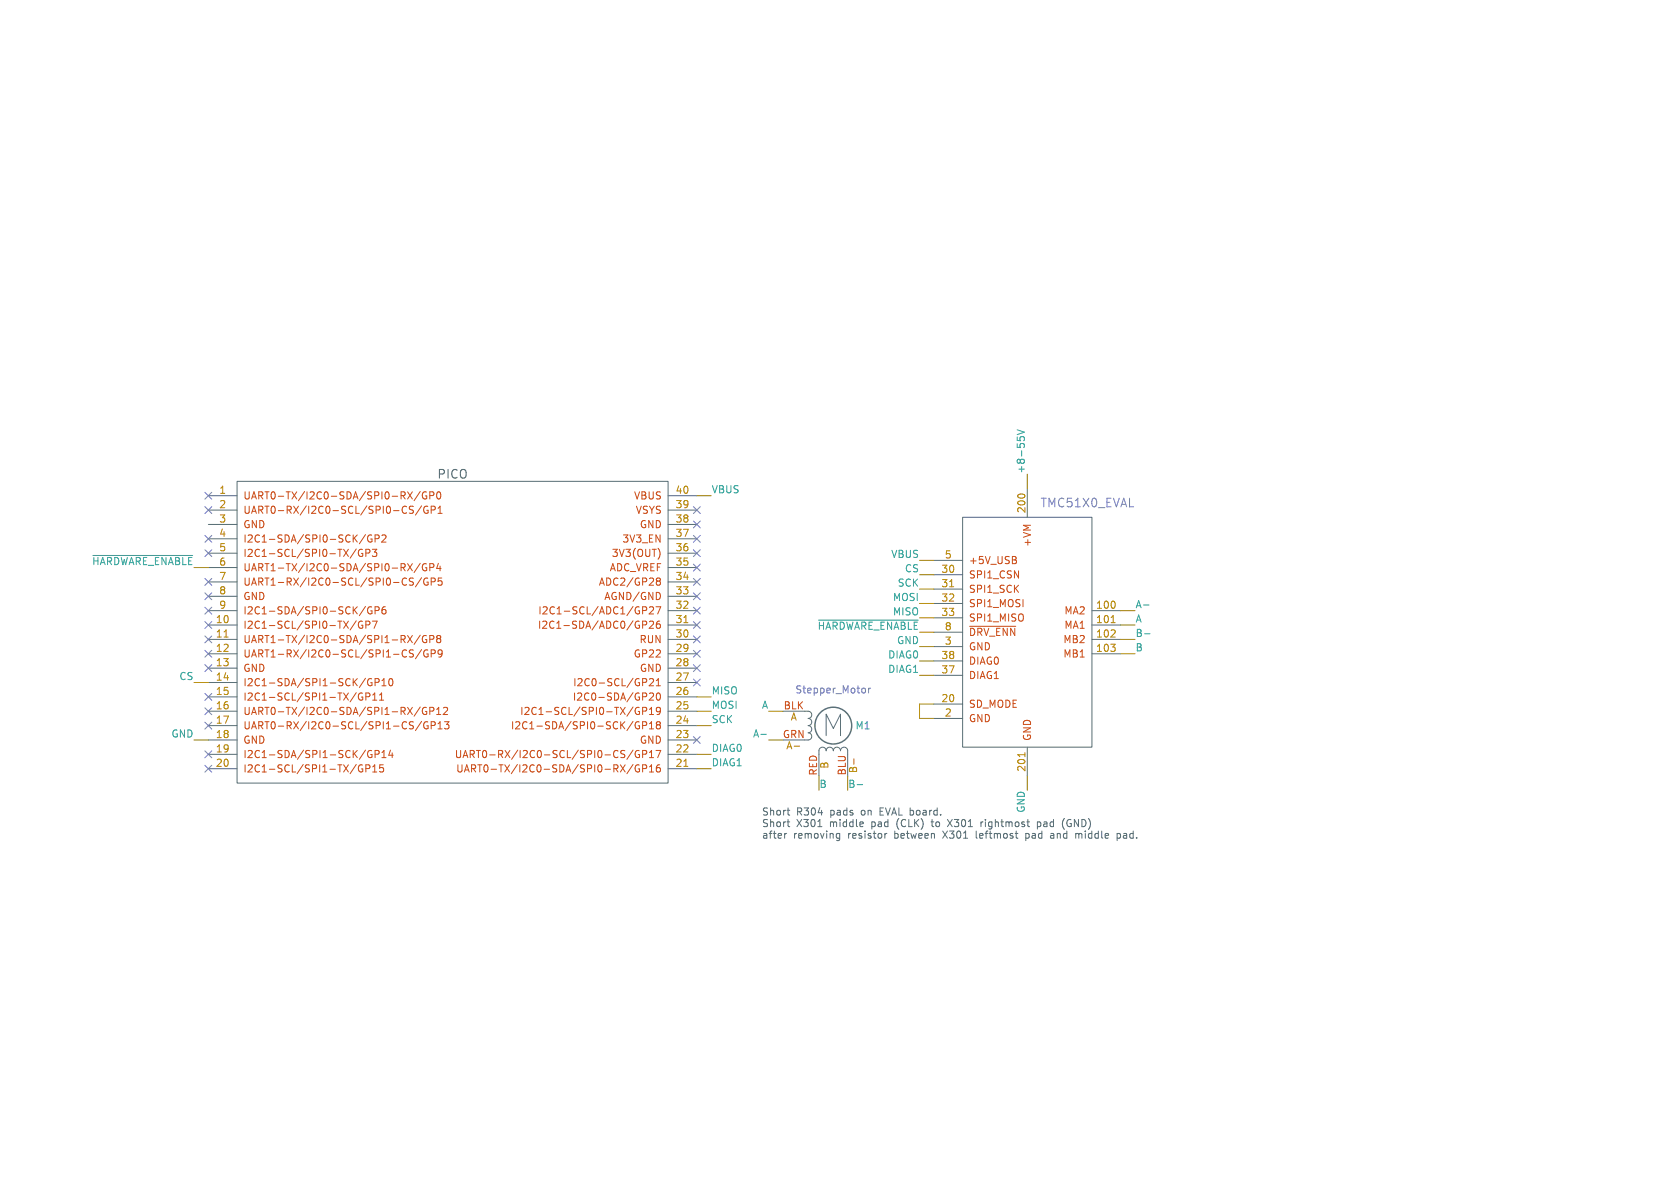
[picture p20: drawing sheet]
<svg xmlns="http://www.w3.org/2000/svg" width="297mm" height="210mm" viewBox="0 0 297 210" stroke-linecap="round" stroke-linejoin="round" font-family="sans-serif">
<defs><g id="words">
<text font-size="2.1" fill="#586e75" x="77.2" y="84.9">PICO</text>
<text font-size="2.1" fill="#6c71c4" x="183.9" y="89.9">TMC51X0_EVAL</text>
<g font-size="1.8" fill="#2aa198">
<text x="181.3" y="83.8" transform="rotate(-90 181.3 83.8)">+8-55V</text>
<text x="125.7" y="87.3">VBUS</text>
<text x="157.5" y="98.7">VBUS</text>
<text x="159.9" y="101.3">CS</text>
<text x="157.8" y="106.3">MOSI</text>
<text x="158.6" y="103.8">SCK</text>
<text x="200.7" y="107.6">A-</text>
<text x="157.8" y="108.9">MISO</text>
<text x="158.5" y="114">GND</text>
<text x="200.7" y="110.1">A</text>
<text x="200.7" y="112.7">B-</text>
<text x="156.9" y="116.5">DIAG0</text>
<text x="156.9" y="119">DIAG1</text>
<text x="200.7" y="115.2">B</text>
<text x="31.6" y="120.3">CS</text>
<text x="125.7" y="122.8">MISO</text>
<text x="125.7" y="125.4">MOSI</text>
<text x="134.6" y="125.4">A</text>
<text x="30.2" y="130.5">GND</text>
<text x="125.7" y="127.9">SCK</text>
<text x="133" y="130.5">A-</text>
<text x="125.7" y="135.5">DIAG1</text>
<text x="125.7" y="133">DIAG0</text>
<text x="144.8" y="139.4">B</text>
<text x="149.9" y="139.4">B-</text>
<text x="181.3" y="143.8" transform="rotate(-90 181.3 143.8)">GND</text>
</g>
<g font-size="1.8" fill="#b58900">
<text x="38.7" y="87.4">1</text>
<text x="38.7" y="89.9">2</text>
<text x="119.3" y="89.9">39</text>
<text x="119.3" y="87.4">40</text>
<text x="38.7" y="92.5">3</text>
<text x="38.7" y="95">4</text>
<text x="119.3" y="95">37</text>
<text x="119.3" y="92.5">38</text>
<text x="181.4" y="90.8" transform="rotate(-90 181.4 90.8)">200</text>
<text x="38.7" y="97.5">5</text>
<text x="38.7" y="100.1">6</text>
<text x="119.3" y="100.1">35</text>
<text x="119.3" y="97.5">36</text>
<text x="166.3" y="101.3">30</text>
<text x="166.9" y="98.8">5</text>
<text x="38.7" y="102.6">7</text>
<text x="38.7" y="105.2">8</text>
<text x="38.7" y="107.7">9</text>
<text x="119.3" y="107.7">32</text>
<text x="119.3" y="105.2">33</text>
<text x="119.3" y="102.6">34</text>
<text x="166.3" y="103.9">31</text>
<text x="166.3" y="106.4">32</text>
<text x="193.7" y="107.7">100</text>
<text x="38.1" y="110.2">10</text>
<text x="38.1" y="112.8">11</text>
<text x="119.3" y="112.8">30</text>
<text x="119.3" y="110.2">31</text>
<text x="166.3" y="109">33</text>
<text x="166.9" y="111.5">8</text>
<text x="193.7" y="110.2">101</text>
<text x="193.7" y="112.8">102</text>
<text x="38.1" y="115.3">12</text>
<text x="38.1" y="117.9">13</text>
<text x="119.3" y="117.9">28</text>
<text x="119.3" y="115.3">29</text>
<text x="166.3" y="119.1">37</text>
<text x="166.3" y="116.6">38</text>
<text x="166.9" y="114">3</text>
<text x="193.7" y="115.3">103</text>
<text x="38.1" y="120.4">14</text>
<text x="38.1" y="122.9">15</text>
<text x="38.1" y="125.5">16</text>
<text x="119.3" y="125.5">25</text>
<text x="119.3" y="122.9">26</text>
<text x="119.3" y="120.4">27</text>
<text x="166.3" y="124.2">20</text>
<text x="38.1" y="128">17</text>
<text x="38.1" y="130.6">18</text>
<text x="119.3" y="130.6">23</text>
<text x="119.3" y="128">24</text>
<text x="139.7" y="127.7">A</text>
<text x="166.9" y="126.7">2</text>
<text x="38.1" y="133.1">19</text>
<text x="38.1" y="135.6">20</text>
<text x="119.3" y="135.6">21</text>
<text x="119.3" y="133.1">22</text>
<text x="138.9" y="132.8">A-</text>
<text x="146.8" y="136" transform="rotate(-90 146.8 136)">B</text>
<text x="151.8" y="136.8" transform="rotate(-90 151.8 136.8)">B-</text>
<text x="181.4" y="136.5" transform="rotate(-90 181.4 136.5)">201</text>
</g>
<g font-size="1.8" fill="#cb4b16">
<text x="42.9" y="88.5">UART0-TX/I2C0-SDA/SPI0-RX/GP0</text>
<text x="112" y="88.5">VBUS</text>
<text x="42.9" y="91">UART0-RX/I2C0-SCL/SPI0-CS/GP1</text>
<text x="42.9" y="93.6">GND</text>
<text x="112.3" y="91">VSYS</text>
<text x="113" y="93.6">GND</text>
<text x="42.9" y="96.1">I2C1-SDA/SPI0-SCK/GP2</text>
<text x="42.9" y="98.7">I2C1-SCL/SPI0-TX/GP3</text>
<text x="42.9" y="101.2">UART1-TX/I2C0-SDA/SPI0-RX/GP4</text>
<text x="107.7" y="101.2">ADC_VREF</text>
<text x="108.1" y="98.7">3V3(OUT)</text>
<text x="109.9" y="96.1">3V3_EN</text>
<text x="171.2" y="99.9">+5V_USB</text>
<text x="182.5" y="96.8" transform="rotate(-90 182.5 96.8)">+VM</text>
<text x="42.9" y="103.7">UART1-RX/I2C0-SCL/SPI0-CS/GP5</text>
<text x="42.9" y="106.3">GND</text>
<text x="105.8" y="103.7">ADC2/GP28</text>
<text x="106.7" y="106.3">AGND/GND</text>
<text x="171.2" y="102.5">SPI1_CSN</text>
<text x="171.2" y="105">SPI1_SCK</text>
<text x="171.2" y="107.5">SPI1_MOSI</text>
<text x="42.9" y="111.4">I2C1-SCL/SPI0-TX/GP7</text>
<text x="42.9" y="113.9">UART1-TX/I2C0-SDA/SPI1-RX/GP8</text>
<text x="42.9" y="108.8">I2C1-SDA/SPI0-SCK/GP6</text>
<text x="95" y="111.4">I2C1-SDA/ADC0/GP26</text>
<text x="95.1" y="108.8">I2C1-SCL/ADC1/GP27</text>
<text x="113" y="113.9">RUN</text>
<text x="171.2" y="110.1">SPI1_MISO</text>
<text x="171.2" y="112.6">~{DRV_ENN}</text>
<text x="187.9" y="113.9">MB2</text>
<text x="188.1" y="108.8">MA2</text>
<text x="188.1" y="111.4">MA1</text>
<text x="42.9" y="116.4">UART1-RX/I2C0-SCL/SPI1-CS/GP9</text>
<text x="42.9" y="119">GND</text>
<text x="111.9" y="116.4">GP22</text>
<text x="113" y="119">GND</text>
<text x="171.2" y="115.2">GND</text>
<text x="171.2" y="117.7">DIAG0</text>
<text x="187.9" y="116.4">MB1</text>
<text x="42.9" y="121.5">I2C1-SDA/SPI1-SCK/GP10</text>
<text x="42.9" y="124.1">I2C1-SCL/SPI1-TX/GP11</text>
<text x="101.2" y="124.1">I2C0-SDA/GP20</text>
<text x="101.2" y="121.5">I2C0-SCL/GP21</text>
<text x="138.4" y="125.5">BLK</text>
<text x="171.2" y="125.3">SD_MODE</text>
<text x="171.2" y="120.2">DIAG1</text>
<text x="42.9" y="126.6">UART0-TX/I2C0-SDA/SPI1-RX/GP12</text>
<text x="42.9" y="129.1">UART0-RX/I2C0-SCL/SPI1-CS/GP13</text>
<text x="42.9" y="131.7">GND</text>
<text x="90.2" y="129.1">I2C1-SDA/SPI0-SCK/GP18</text>
<text x="91.9" y="126.6">I2C1-SCL/SPI0-TX/GP19</text>
<text x="113" y="131.7">GND</text>
<text x="138.3" y="130.6">GRN</text>
<text x="171.2" y="127.9">GND</text>
<text x="182.5" y="131.1" transform="rotate(-90 182.5 131.1)">GND</text>
<text x="42.9" y="134.2">I2C1-SDA/SPI1-SCK/GP14</text>
<text x="42.9" y="136.8">I2C1-SCL/SPI1-TX/GP15</text>
<text x="80.3" y="134.2">UART0-RX/I2C0-SCL/SPI0-CS/GP17</text>
<text x="80.5" y="136.8">UART0-TX/I2C0-SDA/SPI0-RX/GP16</text>
<text x="144.5" y="137.2" transform="rotate(-90 144.5 137.2)">RED</text>
<text x="149.6" y="137.2" transform="rotate(-90 149.6 137.2)">BLU</text>
</g>
<g font-size="1.8" fill="#859900">
<text x="16.2" y="100">~{HARDWARE_ENABLE}</text>
<text x="144.5" y="111.4">~{HARDWARE_ENABLE}</text>
</g>
<text font-size="1.8" fill="#6c71c4" x="140.5" y="122.8">Stepper_Motor</text>
<text font-size="1.8" fill="#268bd2" x="151.1" y="129.1">M1</text>
<g font-size="1.8" fill="#586e75">
<text x="134.6" y="144.3">Short</text>
<text x="134.6" y="146.3">Short</text>
<text x="134.6" y="148.3">after</text>
<text x="140.3" y="148.3">removing</text>
<text x="140.8" y="144.3">R304</text>
<text x="140.8" y="146.3">X301</text>
<text x="146.8" y="146.3">middle</text>
<text x="146.9" y="144.3">pads</text>
<text x="150" y="148.3">resistor</text>
<text x="152.5" y="144.3">on</text>
<text x="154.3" y="146.3">pad</text>
<text x="156" y="144.3">EVAL board.</text>
<text x="158.4" y="148.3">between</text>
<text x="159" y="146.3">(CLK)</text>
<text x="165.4" y="146.3">to</text>
<text x="167.2" y="148.3">X301</text>
<text x="168.4" y="146.3">X301</text>
<text x="173.2" y="148.3">leftmost</text>
<text x="174.4" y="146.3">rightmost</text>
<text x="182.2" y="148.3">pad</text>
<text x="184.6" y="146.3">pad</text>
<text x="186.8" y="148.3">and</text>
<text x="189.2" y="146.3">(GND)</text>
<text x="191.4" y="148.3">middle</text>
<text x="198.9" y="148.3">pad.</text>
</g>
</g></defs>
<g fill="none" stroke="#586e75" stroke-width=".18">
<path d="M36.8 87.6h5.1M36.8 90.2h5.1M36.8 92.7h5.1M36.8 97.8h5.1M36.8 95.3h5.1M41.9 85.1h76.2v53.3h-76.2zM118.1 87.6h5.1M118.1 90.2h5.1M118.1 92.7h5.1M118.1 97.8h5.1M118.1 95.3h5.1M165.1 99.1h5.1"/>
<path d="M170.2 91.4h22.8v40.7h-22.8zM181.6 86.4v5M36.8 110.5h5.1M36.8 113h5.1M36.8 115.6h5.1M36.8 118.1h5.1M36.8 108h5.1M36.8 105.4h5.1M36.8 102.9h5.1M36.8 100.3h5.1M118.1 110.5h5.1M118.1 113h5.1"/>
<path d="M118.1 115.6h5.1M118.1 118.1h5.1M118.1 108h5.1M118.1 105.4h5.1M118.1 102.9h5.1M118.1 100.3h5.1M165.1 114.3h5.1M165.1 101.6h5.1M165.1 104.1h5.1M165.1 106.7h5.1M165.1 109.2h5.1M165.1 119.4h5.1"/>
<path d="M165.1 116.8h5.1M165.1 111.8h5.1M193 110.5h5.1M193 113h5.1M193 115.6h5.1M193 108h5.1M36.8 130.8h5.1M36.8 125.7h5.1M36.8 120.7h5.1M36.8 123.2h5.1M36.8 128.3h5.1M36.8 133.4h5.1"/>
<path d="M36.8 135.9h5.1M118.1 130.8h5.1M118.1 125.7h5.1M118.1 120.7h5.1M118.1 123.2h5.1M118.1 128.3h5.1M118.1 133.4h5.1M118.1 135.9h5.1M138.4 125.7h4.5a.64 .64 0 0 1 .6 .7 .64 .64 0 0 1-.6 .6 .64 .64 0 0 1 .6 .6 .64 .64 0 0 1-.6 .7 .64 .64 0 0 1 .6 .6 .64 .64 0 0 1-.6 .6 .64 .64 0 0 1 .6 .7 .64 .64 0 0 1-.6 .6h-4.5M144.8 137.2v-4.5a.64 .64 0 0 1 .6-.6 .64 .64 0 0 1 .6 .6 .64 .64 0 0 1 .7-.6 .64 .64 0 0 1 .6 .6 .64 .64 0 0 1 .7-.6 .64 .64 0 0 1 .6 .6 .64 .64 0 0 1 .6-.6 .64 .64 0 0 1 .7 .6v4.5M146 130v-3.8l1.3 2.6 1.3-2.6v3.8M165.1 127h5.1"/>
<path d="M165.1 124.5h5.1M181.6 132.1v5.1M139.1 147.3l-.3 .2M139.1 143.2h.5M139.1 145.3h.5M139.4 144l.2 .1M139.4 146.1h.2M144.6 146.1h.7M148 147.4h.4M148 148.1h.4M148.4 147.3v1.1l-.1 .1-.3 .1M152.6 145.3v.3l-.6 .1"/>
<path d="M156.8 147.3l-.4 .3M164.6 145.3h.5M164.8 144.9v1.2M167.5 144.9l.8 1.2M168.3 144.9l-.8 1.2M172.6 146.9v1.1l.2 .2M173.4 145.3v.8M173.8 145.3l-.4 .2M181.3 148.1l.4 .1M181.3 147.3v1.3M181.7 147.3l-.4 .1M183.4 145.3h.4l.2 .2-.1 .6h-.5"/>
<path d="M183.4 145.3v1.3M185.8 147.4h.4M186.3 147.6l-.4 .1-.2 .2 .2 .3 .4-.1M188 146.4l.1 .2M188.2 144.7l-.2 .2M188.8 144.9l-.2 .5 .2 .7M190.2 147.4l.3-.1 .2 .2M190.7 147.5v.7M190.9 147.3l-.2 .2M197.5 147.4l.4-.1 .2 .3-.1 .5h-.5M197.5 147.3v1.3"/>
</g>
<circle cx="147.3" cy="128.3" r="3.3" fill="none" stroke="#586e75" stroke-width=".25"/>
<path d="M39.6 112.6h.7M120.9 110.1h.7M167.9 103.7h.7M196.4 112.6h.8M196.4 110.1h.8M197.1 111.5v.4M120.9 135.5h.7M140.4 131.9h1M151 134.1v1M181.2 133v.8" fill="none" stroke="#b58900" stroke-width=".18"/>
<g fill="none" stroke="#6c71c4" stroke-width=".18">
<path d="M36.2 97.2l1.2 1.2M36.2 89.6l1.2 1.2M36.2 94.6l1.2 1.3M36.2 87l1.2 1.2M37.4 97.2l-1.2 1.2M37.4 89.6l-1.2 1.2M37.4 94.6l-1.2 1.3M37.4 87l-1.2 1.2M122.6 89.6l1.2 1.2M122.6 92.1l1.2 1.2M122.6 99.7l1.2 1.2M122.6 97.2l1.2 1.2"/>
<path d="M122.6 94.6l1.2 1.3M123.8 89.6l-1.2 1.2M123.8 92.1l-1.2 1.2M123.8 99.7l-1.2 1.2M123.8 97.2l-1.2 1.2M123.8 94.6l-1.2 1.3M36.2 109.9l1.2 1.2M36.2 107.3l1.2 1.3M36.2 102.3l1.2 1.2M36.2 104.8l1.2 1.2M36.2 117.5l1.2 1.2M36.2 112.4l1.2 1.2"/>
<path d="M36.2 115l1.2 1.2M37.4 109.9l-1.2 1.2M37.4 107.3l-1.2 1.3M37.4 102.3l-1.2 1.2M37.4 104.8l-1.2 1.2M37.4 117.5l-1.2 1.2M37.4 112.4l-1.2 1.2M37.4 115l-1.2 1.2M122.6 117.5l1.2 1.2M122.6 115l1.2 1.2M122.6 104.8l1.2 1.2M122.6 102.3l1.2 1.2"/>
<path d="M122.6 112.4l1.2 1.2M122.6 109.9l1.2 1.2M122.6 107.3l1.2 1.3M123.8 117.5l-1.2 1.2M123.8 115l-1.2 1.2M123.8 104.8l-1.2 1.2M123.8 102.3l-1.2 1.2M123.8 112.4l-1.2 1.2M123.8 109.9l-1.2 1.2M123.8 107.3l-1.2 1.3M36.2 127.7l1.2 1.2M36.2 135.3l1.2 1.2"/>
<path d="M36.2 132.7l1.2 1.3M36.2 125.1l1.2 1.2M36.2 122.6l1.2 1.2M37.4 127.7l-1.2 1.2M37.4 135.3l-1.2 1.2M37.4 132.7l-1.2 1.3M37.4 125.1l-1.2 1.2M37.4 122.6l-1.2 1.2M122.6 130.2l1.2 1.2M122.6 120l1.2 1.3M123.8 130.2l-1.2 1.2M123.8 120l-1.2 1.3"/>
<path d="M152.8 121.7l.2 .2v.4l-.2 .2M153.5 121.7v.8M153.9 121.7l-.4 .2"/>
</g>
<g fill="none" stroke="#cb4b16" stroke-width=".18">
<path d="M63 97l-1.1 1.7M64.1 97.2a.59 .59 0 0 0-.8 .5 .59 .59 0 0 0 .8 .6v-.5h-.2M64.6 94.5l-1.1 1.6M64.7 97.8l.6-.1 .1-.2-.1-.3-.6-.1v1.3M65.7 94.6a.59 .59 0 0 0-.7 .6 .59 .59 0 0 0 .7 .6l.1-.5h-.3M65.8 97.1h.8l-.4 .5 .4 .1v.5l-.2 .2-.6-.2M66.3 95.2h.6l.1-.2v-.3l-.7-.1v1.2M67.5 94.7l.5-.1 .2 .3-.7 .9h.7M71.6 89.5l.3 .1M71.9 90.6l-.3 .1M72.1 86.9l.8 1.3M72.1 99.6l.8 1.3"/>
<path d="M72.9 86.9l-.8 1.3M72.9 99.6l-.8 1.3M73.1 89.5h-.5l-.2 .2 .1 .3 .5 .3v.3l-.2 .1h-.4M74.3 86.9l-1.1 1.6M74.3 99.6l-1.1 1.6M74.5 89.4l-1.1 1.7M75.4 87a.59 .59 0 0 0-.8 .6 .59 .59 0 0 0 .8 .5v-.4h-.2M75.4 99.7a.59 .59 0 0 0-.8 .6 .59 .59 0 0 0 .8 .5v-.4h-.2M75.6 89.5a.59 .59 0 0 0-.7 .6 .59 .59 0 0 0 .7 .6l.1-.5h-.3M76 87.6l.6-.1 .1-.1v-.3l-.7-.2v1.3M76.2 90.1h.6l.2-.2-.1-.3-.7-.1v1.2M77.3 87.1l.2-.2a.68 .68 0 0 1 .4 .7 .68 .68 0 0 1-.4 .6l-.2-.1-.1-.4z"/>
<path d="M77.4 89.8l.4-.3v1.2M77.4 90.7h.8M77.5 99.6l-.3 .9h.8M116.6 97.3l.1 .5-.1 .7M179.4 99l.3 .2-.1 .3-.1 .1M179.5 98.4l.1 .2-.1 .3M63 109.7l-1.1 1.7M64.1 109.9a.59 .59 0 0 0-.8 .5 .59 .59 0 0 0 .8 .6v-.5h-.2M64.6 107.2l-1.1 1.6M64.7 110.5l.6-.1 .1-.2-.1-.3-.6-.1v1.3M65.7 107.3a.59 .59 0 0 0-.7 .6 .59 .59 0 0 0 .7 .6l.1-.5h-.3M65.8 109.8h.9l-.6 1.3"/>
<path d="M66.3 107.9h.6l.1-.2v-.3l-.7-.1v1.2M68.1 107.3h-.3a.85 .85 0 0 0 0 1.2l.4-.1v-.4l-.2-.3-.4 .1-.1 .2M72.1 112.3l.8 1.3M72.9 112.3l-.8 1.3M73.1 114.9h-.5l-.2 .2 .1 .3 .5 .3v.3l-.2 .1h-.4M73.1 102.2h-.5l-.2 .2 .1 .3 .5 .3v.3l-.2 .1h-.4M74.3 112.3l-1.1 1.6M74.5 114.8l-1.1 1.7M74.5 102.1l-1.1 1.7M75.4 112.4a.59 .59 0 0 0-.8 .6 .59 .59 0 0 0 .8 .5v-.4h-.2M75.6 114.9a.59 .59 0 0 0-.7 .6 .59 .59 0 0 0 .7 .6l.1-.5h-.3M75.6 102.2a.59 .59 0 0 0-.7 .6 .59 .59 0 0 0 .7 .6l.1-.5h-.3"/>
<path d="M76 100.3l.6-.1 .1-.1v-.3l-.7-.2v1.3M76 113l.6-.1 .1-.1v-.3l-.7-.2v1.3M76.2 115.5h.6l.2-.2-.1-.3-.7-.1v1.2M76.2 102.8h.6l.2-.2-.1-.3-.7-.1v1.2M77.4 112.9l-.2-.3 .2-.3h.3l.2 .3-.2 .3M77.4 112.9l-.2 .2 .1 .4 .1 .1 .4-.1 .1-.1v-.3l-.2-.2M77.4 112.9h.3M77.8 100.1v.8M78.1 102.2h-.6l-.1 .6 .2-.1h.4l.2 .2-.1 .4-.2 .1-.5-.1M78.2 115.4l-.3 .3-.3-.1-.2-.2 .2-.5h.3l.2 .1a.84 .84 0 0 1-.3 1.1h-.2M113.6 109.8h.5l.2 .2-.1 .4-.6 .1M113.6 107.3h.5l.2 .2-.1 .4h-.6"/>
<path d="M114.8 109.9l.5-.1 .2 .4-.7 .9h.7M114.8 107.4l.5-.1 .2 .3-.7 .9h.7M116 107.3h.8l-.5 1.2M116 102.4l.3-.2h.3l.2 .3-.3 .2M116 102.5l.3 .2M116.3 102.7h.2M116.3 102.7l-.3 .3M116.5 102.7l.3 .3-.1 .3-.4 .1-.3-.2M116.6 109.8l-.3 .1a.86 .86 0 0 0 0 1.2l.4-.2 .1-.4-.3-.2h-.4l-.1 .2M171.4 110.7h8.2M63.9 135.9h.2v.5h-.5l-.2-.2M64.1 122.6a.59 .59 0 0 0-.8 .5 .59 .59 0 0 0 .8 .6v-.5h-.2"/>
<path d="M64.1 135.3h-.5l-.2 .2M64.7 123.2l.6-.1 .1-.2-.1-.3-.6-.1v1.3M64.7 135.9l.6-.1 .1-.2-.1-.3-.6-.1v1.3M65 120.7l.1 .3 .3 .2 .4-.1v-.4h-.3M65 133.4l.1 .3 .3 .2 .4-.1v-.4h-.3M65.7 120h-.5l-.2 .5M65.7 132.7h-.5l-.2 .5M65.9 123.8h.7M65.9 122.9l.3-.4v1.3M65.9 135.6l.3-.4v1.3M65.9 136.5h.7M66.3 120.6h.6l.1-.2v-.3l-.7-.1v1.2"/>
<path d="M66.3 133.3h.6l.1-.2v-.3l-.7-.1v1.2M67.1 122.9l.4-.4v1.3M67.1 123.8h.7M67.5 121.2h.7M67.5 120.3l.4-.3v1.2M67.5 133l.4-.3v1.2M67.5 133.9h.7M67.8 135.2h-.6l-.1 .6 .2-.1h.4l.1 .2v.4l-.2 .2-.5-.2M68.8 120.1l.2-.1a.68 .68 0 0 1 .5 .6 .68 .68 0 0 1-.5 .6l-.2-.1-.1-.4zM69 132.6l-.3 .9h.8M69.3 133.1v.8M72.9 127.6h.2"/>
<path d="M73 128.3l.1 .2-.1 .3M74.3 125l-1.1 1.6M74.5 127.5l-1.1 1.7M75.4 125.1a.59 .59 0 0 0-.8 .6 .59 .59 0 0 0 .8 .5v-.4h-.2M75.6 127.6a.59 .59 0 0 0-.7 .6 .59 .59 0 0 0 .7 .6l.1-.5h-.3M76 125.7l.6-.1 .1-.1v-.3l-.7-.2v1.3M76.2 128.2h.6l.2-.2-.1-.3-.7-.1v1.2M77.2 126.3h.7M77.2 125.4l.4-.4v1.3M77.4 128.8h.8M77.4 127.9l.4-.3v1.2M78.4 125.2l.5-.2 .2 .4-.8 .9h.8"/>
<path d="M78.6 127.6h.8l-.5 .5 .4 .1v.5l-.2 .1-.5-.1M110.3 132.7h.2M110.3 133.4l.2 .2-.2 .3M111.9 135.1l-1.1 1.7M111.9 132.6l-1.1 1.6M112.3 128.3l.1 .4 .3 .1 .4-.1v-.4h-.3M112.8 125.8h.3l-.1 .4h-.5l-.2-.2M113 125.1h-.5l-.2 .2M113 127.6h-.5l-.2 .5M113 132.7a.59 .59 0 0 0-.7 .6 .59 .59 0 0 0 .7 .6l.1-.5h-.3M113 135.3a.59 .59 0 0 0-.7 .5 .59 .59 0 0 0 .7 .6l.1-.5h-.3M113.6 125.7l.6-.1 .1-.1v-.3l-.7-.2v1.3"/>
<path d="M113.6 128.2h.6l.1-.2v-.3l-.7-.1v1.2M113.6 133.3h.6l.1-.2v-.3l-.7-.1v1.2M113.6 135.9l.6-.1 .1-.2v-.3l-.7-.1v1.3M114.3 120.1v.4M114.8 120.1l.5-.1 .2 .3-.7 .9h.7M114.8 122.6l.5-.1 .2 .4-.7 .9h.7M114.8 126.3h.7M114.8 128.8h.7M114.8 133.9h.7M114.8 136.5h.7M114.8 125.4l.4-.4v1.3M114.8 127.9l.4-.3v1.2"/>
<path d="M114.8 133l.4-.3v1.2M114.8 135.6l.4-.4v1.3M116 132.7h.8l-.5 1.2M116 121.2h.8M116 120.3l.4-.3v1.2M116.1 122.6l.2-.1a.68 .68 0 0 1 .5 .6 .68 .68 0 0 1-.5 .7l-.2-.2-.1-.3zM116.3 128.1l-.3-.2 .3-.3h.2l.3 .2-.3 .3M116.3 128.1l-.3 .3 .1 .3 .2 .1h.3l.2-.2v-.2l-.3-.3M116.3 128.1h.2M116.6 135.2l-.3 .1a.86 .86 0 0 0 0 1.2l.4-.2 .1-.4-.3-.2h-.4l-.1 .2M116.8 125.6l-.3 .2h-.4l-.1-.2 .1-.5 .4-.1 .2 .2a.84 .84 0 0 1-.3 1.1h-.3"/>
</g>
<path d="M179.8 77.2v.7M179.8 76l1.3 .4-1.3 .4M180.3 77.7v-.3l.3-.2h.4l.1 .5M16.4 98.2h17.7M144.7 109.6h17.6M202.2 107h.9M202.3 112h1M134.5 129.8h1M151.5 138.7h1" fill="none" stroke="#2aa198" stroke-width=".18"/>
<g fill="none" stroke="#859900" stroke-width=".18">
<path d="M123.2 87.6h2.5M162.6 99.1h2.5M181.6 83.8v2.6M162.6 106.7h2.5M162.6 116.8h2.5M162.6 101.6h2.5M162.6 109.2h2.5M162.6 114.3h2.5M162.6 119.4h2.5M162.6 104.1h2.5M198.1 113h2.6M198.1 110.5h2.6"/>
<path d="M198.1 115.6h2.6M198.1 108h2.6M34.3 120.7h2.5M34.3 130.8h2.5M123.2 125.7h2.5M123.2 135.9h2.5M123.2 128.3h2.5M123.2 133.4h2.5M123.2 123.2h2.5M135.9 125.7h2.5M135.9 130.8h2.5M144.8 137.2v2.5"/>
<path d="M149.9 137.2v2.5M165.1 124.5h-2.5v2.5h2.5M181.6 137.2v2.5"/>
</g>
<use href="#words"/>
</svg>
